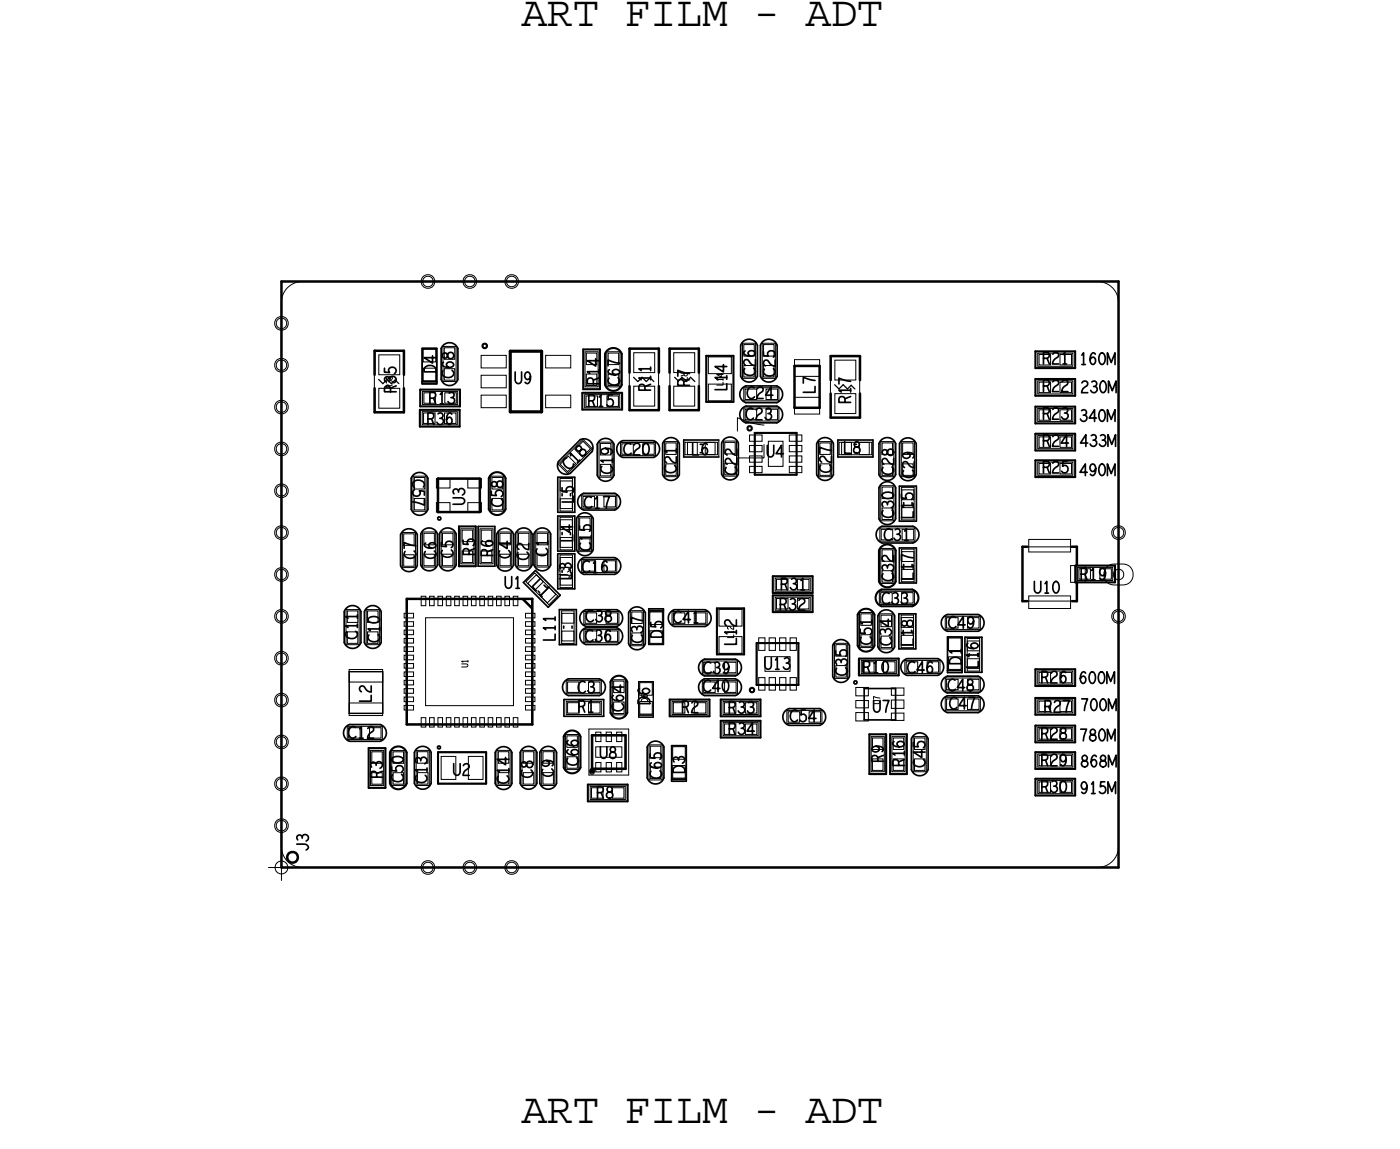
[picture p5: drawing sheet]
<svg xmlns="http://www.w3.org/2000/svg" width="67mm" height="55mm" viewBox="0 0 67 55" stroke-linecap="round" stroke-linejoin="round" font-family="sans-serif">
<defs><g id="words">
<g font-size="2.1">
<text x="24.9" y="1.2">ART FILM - ADT</text>
<text x="24.9" y="53.7">ART FILM - ADT</text>
</g>
<text font-size="1.3" x="36.5" y="22" transform="rotate(-90 36.5 22)">L7</text>
<g font-size=".6">
<text x="49.8" y="17.4">R21</text>
<text x="18.9" y="18.8" transform="rotate(-90 18.9 18.8)">R35</text>
<text x="20.4" y="20.3">R36</text>
<text x="20.5" y="19.3">R13</text>
<text x="21.7" y="18.1" transform="rotate(-90 21.7 18.1)">C68</text>
<text x="27.2" y="22.5" transform="rotate(-45 27.2 22.5)">C 1 8</text>
<text x="28.1" y="19.4">R15</text>
<text x="28.6" y="18.4" transform="rotate(-90 28.6 18.4)">R14</text>
<text x="29.8" y="21.7">C20</text>
<text x="31.1" y="18.7" transform="rotate(-90 31.1 18.7)">R11</text>
<text x="32.3" y="22.6" transform="rotate(-90 32.3 22.6)">C21</text>
<text x="32.9" y="18.5" transform="rotate(-90 32.9 18.5)">R7</text>
<text x="33" y="21.7">L6</text>
<text x="34.7" y="18.7" transform="rotate(-90 34.7 18.7)">L14</text>
<text x="35.6" y="20.1">C23</text>
<text x="35.7" y="19">C24</text>
<text x="40.3" y="21.7">L8</text>
<text x="40.6" y="19.3" transform="rotate(-90 40.6 19.3)">R17</text>
<text x="49.8" y="20">R23</text>
<text x="49.8" y="18.7">R22</text>
<text x="49.8" y="21.3">R24</text>
<text x="49.8" y="22.6">R25</text>
<text x="24" y="24.2" transform="rotate(-90 24 24.2)">C58</text>
<text x="25.4" y="28" transform="rotate(45 25.4 28)">L 1</text>
<text x="27.4" y="25.9" transform="rotate(-90 27.4 25.9)">L4</text>
<text x="28" y="29.7">C38</text>
<text x="32.2" y="29.8">C41</text>
<text x="37.2" y="29.2">R32</text>
<text x="37.3" y="28.2">R31</text>
<text x="42.1" y="28.9">C33</text>
<text x="42.2" y="25.8">C31</text>
<text x="43.6" y="27.7" transform="rotate(-90 43.6 27.7)">L17</text>
<text x="43.6" y="24.8" transform="rotate(-90 43.6 24.8)">L15</text>
<text x="51.6" y="27.7">R19</text>
<text x="16.6" y="35.3">C12</text>
<text x="17.1" y="30.5" transform="rotate(-90 17.1 30.5)">C11</text>
<text x="26.5" y="30.7" transform="rotate(-90 26.5 30.7)">L11</text>
<text x="27.6" y="34">R1</text>
<text x="28" y="30.7">C36</text>
<text x="29.8" y="34" transform="rotate(-90 29.8 34)">C64</text>
<text x="30.7" y="30.7" transform="rotate(-90 30.7 30.7)">C37</text>
<text x="31" y="33.7" transform="rotate(-90 31 33.7)">D6</text>
<text x="34.8" y="35.1">R34</text>
<text x="34.8" y="34.1">R33</text>
<text x="35.2" y="30.9" transform="rotate(-90 35.2 30.9)">L12</text>
<text x="36.5" y="32">U13</text>
<text x="37.7" y="34.5">C54</text>
<text x="41.2" y="32.1">R10</text>
<text x="41.7" y="30.8" transform="rotate(-90 41.7 30.8)">C51</text>
<text x="42.6" y="30.9" transform="rotate(-90 42.6 30.9)">C34</text>
<text x="43.6" y="30.9" transform="rotate(-90 43.6 30.9)">L18</text>
<text x="45.3" y="30">C49</text>
<text x="45.3" y="33.9">C47</text>
<text x="46.7" y="31.9" transform="rotate(-90 46.7 31.9)">L16</text>
<text x="49.7" y="32.6">R26</text>
<text x="49.7" y="35.3">R28</text>
<text x="49.9" y="34">R27</text>
<text x="18.3" y="37.2" transform="rotate(-90 18.3 37.2)">R3</text>
<text x="19.3" y="37.4" transform="rotate(-90 19.3 37.4)">C50</text>
<text x="20.4" y="37.4" transform="rotate(-90 20.4 37.4)">C13</text>
<text x="24.3" y="37.5" transform="rotate(-90 24.3 37.5)">C14</text>
<text x="43.2" y="36.6" transform="rotate(-90 43.2 36.6)">R16</text>
<text x="44.2" y="36.7" transform="rotate(-90 44.2 36.7)">C45</text>
<text x="49.7" y="37.9">R30</text>
<text x="49.7" y="36.6">R29</text>
</g>
<text font-size=".5" x="27.2" y="27.7" transform="rotate(-90 27.2 27.7)">J3</text>
<text font-size=".3" x="32.5" y="17.8" transform="rotate(90 32.5 17.8)">R7</text>
</g></defs>
<!-- layer: Board Outline -->
<path d="M13.4 14.5v25.9zM14.4 13.5h38.1zM14.4 13.5a1 1 0 0 0-1 1M52.5 13.5a1 1 0 0 1 1 1M53.5 14.5v25.9zM13.4 40.4a1 1 0 0 0 1 1M14.4 41.4h38.1zM53.5 40.4a1 1 0 0 1-1 1" fill="none" stroke="#000" stroke-width=".05"/>
<!-- layer: Components -->
<path d="M24.4 19.7h1.5zM24.4 16.8v2.9zM24.4 16.8h1.5zM25.9 16.8v2.9z" fill="none" stroke="#000" stroke-width=".15"/>
<g fill="none" stroke="#000" stroke-width=".05">
<path d="M17.9 16.8h1.4v2.9h-1.4zM20.2 18.2v.1zM20.2 18.2h.7zM20.2 16.6v1.6zM20.2 18.3h.7zM20.2 16.6h.7zM20.2 19.7h1.7v.6h-1.7zM20.2 18.7h1.7v.6h-1.7zM20.9 18.2v.1zM20.9 16.6v1.6zM21.2 16.6h.6v1.6h-.6zM24.4 16.8h1.5v2.9h-1.5z"/>
<path d="M27.9 18.9h1.7v.6h-1.7zM28 16.8h.6v1.7h-.6zM29 16.8h.6v1.7h-.6zM30.1 16.7h1.4v2.9h-1.4zM32 16.7h1.4v2.9h-1.4zM35.5 16.4h.6v1.7h-.6zM35.5 18.5h1.7v.7h-1.7zM35.5 19.5h1.7v.6h-1.7zM36.4 16.4h.7v1.7h-.7zM39.7 17h1.4v3h-1.4zM49.6 19.5h1.7v.6h-1.7zM49.6 18.2h1.7v.6h-1.7z"/>
<path d="M49.6 16.9h1.7v.6h-1.7zM16.5 29.1h.7v1.7h-.7zM16.6 34.7h1.7v.6h-1.7zM16.7 32.1h1.6v2h-1.6zM17.5 29.1h.6v1.7h-.6zM17.7 35.9h.6v1.6h-.6zM18.7 35.9h.6v1.6h-.6zM19.2 25.4h.7v1.7h-.7zM19.4 28.6h6v6h-6zM19.7 22.8h.7v1.6h-.7zM19.9 35.9h.6v1.6h-.6zM20.2 25.4h.6v1.7h-.6z"/>
<path d="M20.9 22.9h2v1.6h-2zM20.9 35.9h2.3v1.6h-2.3zM21.1 25.4h.6v1.7h-.6zM22 25.3h.6v1.6h-.6zM22.9 25.3h.7v1.6h-.7zM23.4 22.8h.7v1.6h-.7zM23.7 35.9h.7v1.6h-.7zM23.8 25.4h.7v1.7h-.7zM24.7 25.4h.6v1.7h-.6zM24.9 35.9h.7v1.6h-.7zM25 28.6l.4 .5zM25.1 27.8l.5-.4 1.1 1.1-.5 .4z"/>
<path d="M25.6 25.4h.6v1.7h-.6zM25.9 35.9h.6v1.6h-.6zM26.7 22.2l1.2-1.2 .4 .4-1.2 1.2zM26.8 22.9h.6v1.5h-.6zM26.8 24.7h.6v1.6h-.6zM26.8 26.5h.6v1.6h-.6zM26.8 29.2h.6v1.5h-.6zM27 35.1h.7v1.7h-.7zM27.1 33.5h1.6v.6h-1.6zM27.1 32.5h1.6v.6h-1.6zM27.6 24.7h.7v1.7h-.7zM27.8 26.7h1.7v.7h-1.7z"/>
<path d="M27.8 23.7h1.7v.6h-1.7zM27.9 29.2h1.7v.6h-1.7zM27.9 30.1h1.7v.6h-1.7zM28.1 37h1.9zM28.1 34.8h1.9zM28.1 34.8v2.2zM28.2 36.8h.1l.1 .1-.1 .1zM28.2 37.6h1.7v.6h-1.7zM28.3 35.1h1.6zM28.3 35.1v1.6zM28.3 36.8h.1l-.1 .1-.1-.1zM28.3 36.7h1.6z"/>
<path d="M28.6 21.1h.7v1.7h-.7zM29.3 32.5h.6v1.7h-.6zM29.6 21.1h1.7v.7h-1.7zM29.9 35.1v1.6zM30 34.8v2.2zM30.1 29.2h.7v1.7h-.7zM30.5 34.2v.1zM30.5 34.2h.7zM30.5 32.6v1.6zM30.5 34.3h.7zM30.5 32.6h.7zM31 29.1h.7z"/>
<path d="M31 29.1v.1zM31 30.8h.7zM31 29.2v1.6zM31 29.2h.7zM31 35.6h.6v1.7h-.6zM31.2 34.2v.1zM31.2 32.6v1.6zM31.7 29.1v.1zM31.7 29.2v1.6zM31.7 21.1h.7v1.7h-.7zM32.1 37.2v.1zM32.1 37.2h.7z"/>
<path d="M32.1 35.6v1.6zM32.1 37.3h.7zM32.1 35.6h.7zM32.1 29.2h1.7v.6h-1.7zM32.1 33.5h1.7v.6h-1.7zM32.7 21.1h1.6v.6h-1.6zM32.8 37.2v.1zM32.8 35.6v1.6zM33.6 32.5h1.6v.6h-1.6zM33.6 31.6h1.6v.6h-1.6zM34.3 21v.8zM34.6 34.5h1.6v.7h-1.6z"/>
<path d="M34.6 33.5h1.6v.6h-1.6zM34.6 21.1h.6v1.7h-.6zM36.1 20.7h2v2h-2zM36.2 30.7h1.9v2h-1.9zM37 28.5h1.7v.7h-1.7zM37 27.6h1.7v.6h-1.7zM37.6 33.9h1.7v.7h-1.7zM39.1 21.1h.6v1.7h-.6zM39.9 30.7h.6v1.7h-.6zM40.1 21.1h1.6v.6h-1.6zM41.1 29.3h.6v1.6h-.6zM41.2 31.6h1.6v.6h-1.6z"/>
<path d="M41.6 35.2h.7v1.7h-.7zM42 28.3h1.7v.6h-1.7zM42 29.3h.7v1.7h-.7zM42 25.2h1.7v.7h-1.7zM42.1 26.2h.6v1.7h-.6zM42.1 23.2h.6v1.7h-.6zM42.1 21.1h.6v1.7h-.6zM42.6 35.2h.6v1.7h-.6zM43.1 29.4h.6v1.5h-.6zM43.1 21.1h.6v1.7h-.6zM43.1 26.2h.6v1.6h-.6zM43.1 23.3h.6v1.5h-.6z"/>
<path d="M43.2 31.6h1.7v.6h-1.7zM43.6 35.2h.7v1.7h-.7zM45.2 29.4h1.6v.7h-1.6zM45.2 32.4h1.6v.6h-1.6zM45.2 33.3h1.6v.7h-1.6zM45.3 32v.1zM45.3 32h.7zM45.3 30.4v1.6zM45.3 32.1h.7zM45.3 30.4h.7zM46 32v.1zM46 30.4v1.6z"/>
<path d="M46.2 30.5h.6v1.6h-.6zM48.9 26.1h2.6v2.6h-2.6zM49.6 37.3h1.7v.6h-1.7zM49.6 36h1.7v.7h-1.7zM49.6 34.8h1.7v.6h-1.7zM49.6 33.4h1.7v.7h-1.7zM49.6 32.1h1.7v.6h-1.7zM49.6 22.1h1.7v.6h-1.7zM49.6 20.8h1.7v.6h-1.7zM51.5 27.1h1.7v.6h-1.7z"/>
</g>
<g fill="none" stroke="#000" stroke-width=".1">
<path d="M20.1 19.6h1.9zM20.1 19.6v.8zM20.1 19.4h1.9zM20.1 18.6v.8zM20.1 18.6h1.9zM22 19.6v.8zM22 18.6v.8zM23.1 16.5l.1-.1 .1 .2h-.1zM27.8 19.6h1.9zM27.8 18.8h1.9zM27.8 18.8v.8zM27.9 18.6h.8z"/>
<path d="M27.9 16.7h.8zM27.9 16.7v1.9zM28.7 16.7v1.9zM28.9 16.9v1.5zM28.9 18.4l.2 .2 .2 .1 .3-.1 .1-.2M28.9 16.9l.2-.2 .2-.1 .3 .1 .1 .2M29.7 16.9v1.5zM29.7 18.8v.8zM33.7 19.2h1.3zM33.7 17v2.2zM33.7 17h1.3zM35 17v2.2z"/>
<path d="M49.5 18.9h1.9zM49.5 17.6h1.9zM49.5 19.4v.8zM49.5 19.4h1.9zM49.5 18.1v.8zM49.5 18.1h1.9zM49.5 16.8v.8zM49.5 16.8h1.9zM51.4 19.4v.8zM51.4 18.1v.8zM51.4 16.8v.8zM17.6 37.6h.8z"/>
<path d="M17.6 35.7h.8zM17.6 35.7v1.9zM18.4 35.7v1.9zM18.6 37.4l.2 .2 .2 .1 .3-.1 .1-.2M18.6 36v1.4zM18.6 36l.2-.2 .2-.1h.3l.1 .3M19.4 36v1.4zM20.1 20.4h1.9zM20.9 37.4h2.3zM20.9 35.9h2.3zM20.9 35.9v1.5zM21.9 27.1h.8z"/>
<path d="M21.9 25.2h.8zM21.9 25.2v1.9zM22.7 25.2v1.9zM23.2 35.9v1.5zM23.4 24.3l.1 .2 .3 .1 .2-.1 .2-.2M23.4 22.9v1.4zM23.4 22.9l.1-.3h.3h.2l.2 .3M24.2 22.9v1.4zM26.9 36.7l.2 .2 .2 .1 .3-.1 .1-.2M26.9 35.2v1.5zM26.9 35.2l.2-.2 .2-.1 .3 .1 .1 .2M27.7 35.2v1.5z"/>
<path d="M28.1 38.3h1.9zM28.1 37.5h1.9zM28.1 37.5v.8zM29.2 34.1l.1 .2h.3h.2l.2-.2M29.2 32.6v1.5zM29.2 32.6l.1-.2 .3-.1 .2 .1 .2 .2M30 32.6v1.5zM30 37.5v.8zM32 34.2h1.9zM32 33.4h1.9zM32 33.4v.8zM33.9 33.4v.8z"/>
<path d="M34.3 29.1h1.3zM34.3 31.3h1.3zM34.3 29.1v2.2zM34.4 35.2h1.9zM34.4 34.2h1.9zM34.4 34.4v.8zM34.4 34.4h1.9zM34.4 33.4h1.9zM34.4 33.4v.8zM35.6 29.1v2.2zM35.8 32.9h.1l.1 .1-.1 .1zM36.1 20.7v2z"/>
<path d="M36.1 20.7h2zM36.1 22.7h2zM36.2 30.7h2zM36.2 30.7v2zM36.2 32.7h2zM36.3 34.4v.8zM36.3 33.4v.8zM36.9 29.2h1.9zM36.9 28.3h1.9zM36.9 28.4h1.9zM36.9 28.4v.8zM36.9 27.5h1.9z"/>
<path d="M36.9 27.5v.8zM38.1 20.7v2zM38.2 30.7v2zM38.8 28.4v.8zM38.8 27.5v.8zM41 30.8l.1 .3h.3h.2l.2-.3M41 29.4v1.4zM41 29.4l.1-.2 .3-.1 .2 .1 .2 .2M41 32.3h1.9zM41 31.5h1.9zM41 31.5v.8zM41.5 37h.8z"/>
<path d="M41.5 35.1h.8zM41.5 35.1v1.9zM41.8 29.4v1.4zM42 27.8l.2 .2 .2 .1 .2-.1 .2-.2M42 26.3v1.5zM42 26.3l.1-.2 .3-.1 .3 .1 .1 .2M42.1 29h1.5zM42.1 28.2h1.5zM42.1 28.2l-.2 .1-.1 .3 .1 .2 .2 .2M42.3 35.1v1.9zM42.5 37h.8zM42.5 35.1h.8z"/>
<path d="M42.5 35.1v1.9zM42.8 26.3v1.5zM42.9 31.5v.8zM43.3 35.1v1.9zM43.6 28.2l.2 .1 .1 .3-.1 .2-.2 .2M49.5 38h1.9zM49.5 36.7h1.9zM49.5 35.5h1.9zM49.5 34.1h1.9zM49.5 32.8h1.9zM49.5 22.8h1.9zM49.5 21.5h1.9z"/>
<path d="M49.5 20.2h1.9zM49.5 37.2v.8zM49.5 37.2h1.9zM49.5 35.9h1.9zM49.5 35.9v.8zM49.5 34.7v.8zM49.5 34.7h1.9zM49.5 33.3h1.9zM49.5 33.3v.8zM49.5 32v.8zM49.5 32h1.9zM49.5 22h1.9z"/>
<path d="M49.5 22v.8zM49.5 20.7v.8zM49.5 20.7h1.9zM51.4 37.2v.8zM51.4 35.9v.8zM51.4 34.7v.8zM51.4 33.3v.8zM51.4 32v.8zM51.4 22v.8zM51.4 20.7v.8zM51.4 27.8h1.9zM51.4 27h1.9z"/>
<path d="M51.4 27v.8zM53.3 27v.8z"/>
</g>
<g fill="none" stroke="#000" stroke-width=".12">
<path d="M13.5 13.4h40zM13.5 13.5v27.9zM17.9 16.8h1.4zM17.9 16.8v1.1zM17.9 19.7h1.4zM17.9 18.5v1.2zM19.3 16.8v1.1zM19.3 18.5v1.2zM30.1 16.7h1.4zM30.1 16.7v1.1zM30.1 19.6h1.4zM30.1 18.4v1.2z"/>
<path d="M31.5 16.7v1.1zM31.5 18.4v1.2zM32 16.7h1.4zM32 19.6h1.4zM32 16.7v1.1zM32 18.4v1.2zM33.4 16.7v1.1zM33.4 18.4v1.2zM38 19.5h1.2zM38 17.5h1.2zM38 17.5v2zM39.2 17.5v2z"/>
<path d="M39.7 20h1.4zM39.7 18.8v1.2zM39.7 17h1.4zM39.7 17v1.2zM41.1 18.8v1.2zM41.1 17v1.2zM53.4 13.4v28zM19.4 34.6h6zM19.4 28.6h6zM19.4 28.6v6zM20.9 22.9v1.6zM20.9 22.9h2z"/>
<path d="M20.9 24.5h2zM22.9 22.9v1.6zM25 28.6l.4 .5zM25.4 28.6v6zM28.3 35.1h1.6zM28.3 35.1v1.6zM28.3 36.8h.1l-.1 .1-.1-.1zM28.3 36.7h1.6zM29.9 35.1v1.6zM48.9 28.7h.2zM48.9 26.1v2.6zM48.9 26.1h.2z"/>
<path d="M51.2 26.1h.3zM51.2 28.7h.3zM51.5 26.1v.9zM51.5 27.8v.9zM13.4 41.4h40zM13.8 40.8l.2-.1 .2 .1v.2v.1l-.2 .1-.2-.1-.1-.1z"/>
</g>
<g fill="none" stroke="#000" stroke-width=".08">
<path d="M20.2 16.6h.7zM20.2 16.6v1.6zM20.2 18.3h.7zM20.2 18.2v.1zM20.2 18.2h.7zM20.9 16.6v1.6zM20.9 18.2v.1zM21.1 18.1l.1 .2 .3 .1h.2l.2-.3M21.1 16.7v1.4zM21.1 16.7l.1-.2 .3-.1 .2 .1 .2 .2M21.9 16.7v1.4zM35.4 18l.1 .2 .3 .1 .2-.1 .2-.2"/>
<path d="M35.4 16.5v1.5zM35.4 16.5l.1-.2 .3-.1 .2 .1 .2 .2M35.6 19.2h1.5zM35.6 18.4h1.5zM35.6 19.4h1.5zM35.6 18.4l-.2 .2v.2v.3l.2 .1M35.6 19.4l-.2 .2v.2v.3l.2 .1M36.2 16.5v1.5zM36.3 18l.2 .2 .2 .1 .3-.1 .1-.2M36.3 16.5v1.5zM36.3 16.5l.2-.2 .2-.1 .3 .1 .1 .2M37.1 18.4l.2 .2 .1 .2-.1 .3-.2 .1"/>
<path d="M37.1 19.4l.2 .2 .1 .2-.1 .3-.2 .1M37.1 16.5v1.5zM16.4 30.7l.2 .2 .2 .1 .3-.1 .1-.2M16.4 29.2v1.5zM16.4 29.2l.2-.2 .3-.1 .2 .1 .1 .2M16.7 34.6h1.5zM16.7 35.4h1.5zM16.7 34.6l-.2 .2-.1 .2 .1 .3 .2 .1M17.2 29.2v1.5zM17.4 30.7l.2 .2 .2 .1 .3-.1 .1-.2M17.4 29.2v1.5zM17.4 29.2l.2-.2 .2-.1 .3 .1 .1 .2"/>
<path d="M18.2 34.6l.2 .2 .1 .2-.1 .3-.2 .1M18.2 29.2v1.5zM19.1 25.5v1.5zM19.1 27l.2 .2 .2 .1 .3-.1 .1-.2M19.1 25.5l.2-.2h.2h.3l.1 .2M19.6 22.9v1.4zM19.6 24.3l.2 .2 .2 .1 .3-.1 .1-.2M19.6 22.9l.2-.2 .3-.1 .2 .1 .1 .2M19.8 37.4l.2 .2 .2 .1 .2-.1 .2-.2M19.8 36v1.4zM19.8 36l.1-.3h.3h.3l.1 .3M19.9 25.5v1.5z"/>
<path d="M20.1 27l.2 .2 .2 .1 .2-.1 .2-.2M20.1 25.5v1.5zM20.1 25.5l.2-.2 .2-.1 .3 .1 .1 .2M20.4 22.9v1.4zM20.6 36v1.4zM20.9 25.5v1.5zM21 35.6v.1v.1l-.1-.1zM21 27l.1 .2 .3 .1 .2-.1 .2-.2M21 25.5v1.5zM21 25.5l.1-.2 .3-.1 .2 .1 .2 .2M21.8 25.5v1.5zM22.8 27.1h.8z"/>
<path d="M22.8 25.2h.8zM22.8 25.2v1.9zM23.6 25.2v1.9zM23.7 36v1.4zM23.7 37.4l.1 .2 .3 .1 .2-.1 .2-.2M23.7 36l.1-.2 .3-.1 .2 .1 .2 .2M23.7 25.5v1.5zM23.7 27l.2 .2 .2 .1 .3-.1 .1-.2M23.7 25.5l.2-.2 .2-.1 .3 .1 .1 .2M24.5 36v1.4zM24.5 25.5v1.5zM24.6 27l.2 .2 .2 .1 .3-.1 .1-.2"/>
<path d="M24.6 25.5v1.5zM24.6 25.5l.2-.2 .2-.1 .3 .1 .1 .2M24.9 37.4l.1 .2 .3 .1 .2-.1 .2-.2M24.9 36v1.4zM24.9 36l.1-.3h.3h.2l.2 .3M25 27.8l1.2 1.2zM25.4 25.5v1.5zM25.5 27l.2 .2 .2 .1 .3-.1 .1-.2M25.5 25.5v1.5zM25.5 25.5l.2-.2 .2-.1 .3 .1 .1 .2M25.6 27.3l-.6 .5zM25.6 27.3l1.2 1.1z"/>
<path d="M25.7 36v1.4zM25.8 37.4l.1 .2 .3 .1 .2-.1 .2-.2M25.8 36v1.4zM25.8 36l.1-.3h.3h.2l.2 .3M26.2 29l.6-.6zM26.3 25.5v1.5zM26.6 36v1.4zM26.7 22.8h.8zM26.7 24.7h.8zM26.7 26.5h.8zM26.7 24.5h.8zM26.7 22.8v1.7z"/>
<path d="M26.7 26.3h.8zM26.7 24.7v1.6zM26.7 28.1h.8zM26.7 26.5v1.6zM26.7 22l1-1zM26.7 22l-.1 .3 .2 .2 .2 .2 .3-.1M26.7 30.8h.8zM26.7 29.1v1.7zM26.7 29.1h.8zM26.9 23.6v.1zM26.9 29.9v.1zM26.9 34.2h1.9z"/>
<path d="M26.9 33.4h1.9zM26.9 33.4v.8zM27.2 32.4h1.4zM27.2 33.2h1.4zM27.2 32.4l-.2 .2-.1 .2 .1 .3 .2 .1M27.3 23.6v.1zM27.3 29.9v.1zM27.5 22.8v1.7zM27.5 24.7v1.6zM27.5 26.5v1.6zM27.5 29.1v1.7zM27.5 26.3l.2 .2h.2h.3l.1-.2"/>
<path d="M27.5 24.8v1.5zM27.5 24.8l.2-.2 .3-.1 .2 .1 .1 .2M27.7 21h.3l.2 .1 .1 .2v.3M27.9 24.4h1.5zM27.9 27.4h1.5zM27.9 23.6h1.5zM27.9 26.6h1.5zM27.9 26.6l-.2 .2-.1 .2 .1 .3 .2 .1M27.9 23.6l-.2 .1-.1 .3 .1 .2 .2 .2M28 29.9h1.5zM28 30.8h1.5zM28 29.1h1.5z"/>
<path d="M28 30h1.5zM28 29.1l-.2 .2-.1 .2 .1 .3 .2 .1M28 30l-.2 .1-.1 .3 .1 .2 .2 .2M28.3 21.6l-1 1zM28.3 24.8v1.5zM28.5 21.2v1.5zM28.5 22.7l.2 .2 .2 .1 .3-.1 .1-.2M28.5 21.2l.2-.2 .2-.1 .3 .1 .1 .2M28.6 32.4l.2 .2 .1 .2-.1 .3-.2 .1M28.8 33.4v.8zM29.3 21.2v1.5zM29.4 23.6l.2 .1 .1 .3-.1 .2-.2 .2"/>
<path d="M29.4 26.6l.2 .2 .1 .3-.1 .2-.2 .1M29.5 29.1l.2 .2 .1 .2-.1 .3-.2 .1M29.5 30l.2 .2 .1 .2-.1 .2-.2 .2M29.8 21.9h1.4zM29.8 21.1h1.4zM29.8 21.1l-.2 .1-.1 .3v.2l.3 .2M30 30.8l.2 .2h.2h.3l.1-.2M30 29.3v1.5zM30 29.3l.2-.2 .2-.1 .3 .1 .1 .2M30.8 29.3v1.5zM30.9 35.7v1.5zM30.9 37.2l.2 .2 .2 .1 .3-.1 .1-.2"/>
<path d="M30.9 35.7l.2-.2 .2-.1 .3 .1 .1 .2M31 29.2v1.6zM31 29.2h.7zM31 29.1v.1zM31 30.8h.7zM31 29.1h.7zM31.2 21.1l.2 .1 .1 .3-.1 .2-.2 .2M31.7 22.7l.1 .2 .3 .1 .2-.1 .2-.2M31.7 21.2v1.5zM31.7 21.2l.1-.2 .3-.1 .2 .1 .2 .2M31.7 29.2v1.6zM31.7 29.1v.1z"/>
<path d="M31.7 35.7v1.5zM32.1 35.6h.7zM32.1 35.6v1.6zM32.1 37.3h.7zM32.1 37.2v.1zM32.1 37.2h.7zM32.2 29.1h1.5zM32.2 29.9h1.5zM32.2 29.1l-.2 .2-.1 .2 .1 .3 .2 .1M32.5 21.2v1.5zM32.7 21h1.6zM32.7 21v.8z"/>
<path d="M32.7 21.8h1.6zM32.8 35.6v1.6zM32.8 37.2v.1zM33.7 33.2h1.4zM33.7 32.3h1.4zM33.7 32.4h1.4zM33.7 31.5h1.4zM33.7 32.4l-.2 .2-.1 .2 .1 .3 .2 .1M33.7 31.5l-.2 .1-.1 .3 .1 .2 .2 .2M33.7 29.1l.2 .2 .1 .2-.1 .3-.2 .1M34.5 22.6l.1 .3h.3h.2l.2-.3M34.5 21.2v1.4z"/>
<path d="M34.5 21.2l.1-.2 .3-.1 .2 .1 .2 .2M35.1 32.4l.2 .2 .1 .2-.1 .3-.2 .1M35.1 31.5l.2 .1 .1 .3-.1 .2-.2 .2M35.3 21.2v1.4zM35.6 20.2h1.5zM37.7 34.7h1.5zM37.7 33.9h1.5zM37.7 33.9l-.2 .1-.1 .2 .1 .3 .2 .2M39 22.7l.2 .2 .2 .1 .3-.1 .1-.2M39 21.2v1.5zM39 21.2l.2-.2 .2-.1 .3 .1 .1 .2M39.2 33.9l.2 .1 .1 .3-.1 .2-.2 .2"/>
<path d="M39.8 30.8v1.5zM39.8 32.3l.1 .2 .3 .1 .2-.1 .2-.2M39.8 30.8l.1-.2h.3h.2l.2 .2M39.8 21.2v1.5zM40 21h1.7zM40 21v.8zM40 21.8h1.7zM40.6 30.8v1.5zM40.9 32.5l.1 .1-.1 .1-.1-.1zM41.3 32.9h1.5zM41.3 34.4h1.5zM41.3 32.9v1.5z"/>
<path d="M41.7 21v.8zM42 30.9l.1 .2 .2 .1 .3-.1 .2-.2M42 29.4v1.5zM42 29.4l.1-.2 .3-.1 .2 .1 .2 .2M42 24.8l.2 .2 .2 .1 .2-.1 .2-.2M42 22.7l.2 .2 .2 .1 .2-.1 .2-.2M42 23.3v1.5zM42 21.2v1.5zM42 23.3l.1-.2 .3-.1 .3 .1 .1 .2M42 21.2l.1-.2 .3-.1 .3 .1 .1 .2M42.1 25.9h1.5zM42.1 25.1h1.5z"/>
<path d="M42.1 25.1l-.2 .2v.2v.3l.2 .1M42.8 29.4v1.5zM42.8 32.9v1.5zM42.8 23.3v1.5zM42.8 21.2v1.5zM43 31h.8zM43 29.3v1.7zM43 29.3h.8zM43 27.9h.8zM43 26.2v1.7zM43 24.9h.8zM43 23.2v1.7z"/>
<path d="M43 26.2h.8zM43 23.2h.8zM43 22.7l.1 .2 .3 .1 .2-.1 .2-.2M43 21.2v1.5zM43 21.2l.1-.2 .3-.1 .2 .1 .2 .2M43.3 31.5h1.5zM43.3 32.3h1.5zM43.3 31.5l-.2 .1-.1 .3 .1 .2 .2 .2M43.6 36.8l.1 .2 .2 .1 .3-.1 .2-.2M43.6 35.3v1.5zM43.6 35.3l.1-.2 .3-.1 .2 .1 .2 .2M43.6 25.1l.2 .2 .1 .3-.1 .2-.2 .1"/>
<path d="M43.8 29.3v1.7zM43.8 21.2v1.5zM43.8 26.2v1.7zM43.8 23.2v1.7zM44.4 35.3v1.5zM44.8 31.5l.2 .1 .1 .3-.1 .2-.2 .2M45.3 29.4h1.4zM45.3 32.3h1.4zM45.3 33.2h1.4zM45.3 30.2h1.4zM45.3 33.1h1.4zM45.3 34h1.4z"/>
<path d="M45.3 29.4l-.2 .1-.1 .3 .1 .2 .2 .2M45.3 32.3l-.2 .2-.1 .2 .1 .3 .2 .1M45.3 33.2l-.2 .2-.1 .2v.3l.3 .1M45.3 30.4h.7zM45.3 30.4v1.6zM45.3 32.1h.7zM45.3 32v.1zM45.3 32h.7zM46 30.4v1.6zM46 32v.1zM46.1 32.1h.8zM46.1 30.4v1.7z"/>
<path d="M46.1 30.4h.8zM46.7 29.4l.2 .1 .1 .3-.1 .2-.2 .2M46.7 32.3l.2 .2 .1 .2-.1 .3-.2 .1M46.7 33.2l.2 .2 .1 .2-.1 .3-.2 .1M46.9 30.4v1.7z"/>
</g>
<g fill="none" stroke="#000" stroke-width=".06">
<path d="M18.1 18.1l.2 .2zM18.3 18.3l.2-.2zM30.3 18l.2 .2zM30.5 18.2l.2-.2zM32.2 18l.2 .2zM33 18l.2 .2zM39.9 18.4l.2 .2zM40.1 18.6l.2-.2zM40.7 18.4l.2 .2zM16.7 32.1h1.6zM16.7 32.1v2zM16.7 34.1h1.6z"/>
<path d="M18.3 32.1v2zM30.5 32.6h.7zM30.5 32.6v1.6zM30.5 34.3h.7zM30.5 34.2v.1zM30.5 34.2h.7zM31.2 32.6v1.6zM31.2 34.2v.1z"/>
</g>
<!-- layer: Nets -->
<g fill="none" stroke="#000" stroke-width=".05">
<path d="M13.2 15.2l.3-.1 .2 .1 .1 .2-.1 .3-.2 .1-.3-.1-.1-.3zM13.2 19.2l.3-.1 .2 .1 .1 .2-.1 .3-.2 .1-.3-.1-.1-.3zM13.2 17.2l.3-.1 .2 .1 .1 .2-.1 .3-.2 .1-.3-.1-.1-.3zM13.3 15.3l.2-.1 .1 .1 .1 .1-.1 .2-.1 .1-.2-.1-.1-.2zM13.3 19.3l.2-.1 .1 .1 .1 .1-.1 .2-.1 .1-.2-.1-.1-.2zM13.3 17.3l.2-.1 .1 .1 .1 .1-.1 .2-.1 .1-.2-.1-.1-.2zM18.1 17h1v.9h-1zM18.1 18.6h1v.9h-1zM20.2 13.2l.2-.1 .3 .1 .1 .2-.1 .3-.3 .1-.2-.1-.1-.3zM20.2 17.6h.6v.6h-.6zM20.2 16.7h.6v.6h-.6zM20.2 19.7h.6v.5h-.6z"/>
<path d="M20.3 18.8h.5v.5h-.5zM20.3 13.3l.1-.1 .2 .1 .1 .1-.1 .2-.2 .1-.1-.1-.1-.2zM21.2 19.7h.6v.5h-.6zM22.2 13.2l.3-.1 .2 .1 .1 .2-.1 .3-.2 .1-.3-.1-.1-.3zM22.3 13.3l.2-.1 .1 .1 .1 .1-.1 .2-.1 .1-.2-.1-.1-.2zM23 17h1.2v.6h-1.2zM23 18.9h1.2v.6h-1.2zM23 17.9h1.2v.6h-1.2zM24.2 13.2l.3-.1 .2 .1 .1 .2-.1 .3-.2 .1-.3-.1-.1-.3zM24.3 13.3l.2-.1 .1 .1 .1 .1-.1 .2-.1 .1-.2-.1-.1-.2zM26.1 17h1.2v.6h-1.2zM26.1 18.9h1.2v.6h-1.2z"/>
<path d="M28 16.9h.5v.5h-.5zM28 17.9h.5v.5h-.5zM29.1 16.9h.5v.5h-.5zM29.1 17.9h.5v.5h-.5zM30.3 16.9h1v.9h-1zM30.3 18.5h1v.9h-1zM32.2 18.5h1v.9h-1zM32.2 16.9h1v.9h-1zM33.8 18.4h1.1v.8h-1.1zM33.8 17.1h1.1v.8h-1.1zM35.5 17.5h.5v.5h-.5zM35.5 16.5h.5v.5h-.5z"/>
<path d="M36.5 17.5h.5v.5h-.5zM36.5 16.5h.5v.5h-.5zM36.6 19.6h.6v.5h-.6zM38 17.2h1.2v.8h-1.2zM38 19h1.2v.8h-1.2zM39.9 17.2h1v1h-1zM39.9 18.8h1v1h-1zM13.2 39.2l.3-.1 .2 .1 .1 .2-.1 .3-.2 .1-.3-.1-.1-.3zM13.2 33.2l.3-.1 .2 .1 .1 .2-.1 .3-.2 .1-.3-.1-.1-.3zM13.2 35.2l.3-.1 .2 .1 .1 .2-.1 .3-.2 .1-.3-.1-.1-.3zM13.2 31.2l.3-.1 .2 .1 .1 .2-.1 .3-.2 .1-.3-.1-.1-.3zM13.2 29.2l.3-.1 .2 .1 .1 .2-.1 .3-.2 .1-.3-.1-.1-.3z"/>
<path d="M13.2 27.2l.3-.1 .2 .1 .1 .2-.1 .3-.2 .1-.3-.1-.1-.3zM13.2 25.2l.3-.1 .2 .1 .1 .2-.1 .3-.2 .1-.3-.1-.1-.3zM13.2 21.2l.3-.1 .2 .1 .1 .2-.1 .3-.2 .1-.3-.1-.1-.3zM13.2 23.2l.3-.1 .2 .1 .1 .2-.1 .3-.2 .1-.3-.1-.1-.3zM13.2 37.2l.3-.1 .2 .1 .1 .2-.1 .3-.2 .1-.3-.1-.1-.3zM13.3 39.3l.2-.1 .1 .1 .1 .1-.1 .2-.1 .1-.2-.1-.1-.2zM13.3 33.3l.2-.1 .1 .1 .1 .1-.1 .2-.1 .1-.2-.1-.1-.2zM13.3 35.3l.2-.1 .1 .1 .1 .1-.1 .2-.1 .1-.2-.1-.1-.2zM13.3 31.3l.2-.1 .1 .1 .1 .1-.1 .2-.1 .1-.2-.1-.1-.2zM13.3 29.3l.2-.1 .1 .1 .1 .1-.1 .2-.1 .1-.2-.1-.1-.2zM13.3 27.3l.2-.1 .1 .1 .1 .1-.1 .2-.1 .1-.2-.1-.1-.2zM13.3 25.3l.2-.1 .1 .1 .1 .1-.1 .2-.1 .1-.2-.1-.1-.2z"/>
<path d="M13.3 21.3l.2-.1 .1 .1 .1 .1-.1 .2-.1 .1-.2-.1-.1-.2zM13.3 23.3l.2-.1 .1 .1 .1 .1-.1 .2-.1 .1-.2-.1-.1-.2zM13.3 37.3l.2-.1 .1 .1 .1 .1-.1 .2-.1 .1-.2-.1-.1-.2zM16.6 30.2h.5v.5h-.5zM16.7 33.6h1.6v.6h-1.6zM16.7 32h1.6v.6h-1.6zM17.6 30.2h.5v.5h-.5zM17.6 29.2h.5v.5h-.5zM17.7 34.8h.5v.5h-.5zM17.8 36.9h.5v.6h-.5zM17.8 35.9h.5v.6h-.5zM19.3 26.5h.5v.6h-.5z"/>
<path d="M19.3 25.5h.5v.6h-.5zM19.3 33.3h.5v.2h-.5zM19.3 30.1h.5v.2h-.5zM19.3 32.9h.5v.2h-.5zM19.3 32.5h.5v.2h-.5zM19.3 33.7h.5v.2h-.5zM19.3 30.9h.5v.2h-.5zM19.3 30.5h.5v.2h-.5zM19.3 31.7h.5v.2h-.5zM19.3 31.3h.5v.2h-.5zM19.3 29.7h.5v.2h-.5zM19.3 29.3h.5v.2h-.5z"/>
<path d="M19.3 32.1h.5v.2h-.5zM19.8 22.8h.5v.6h-.5zM19.8 23.8h.5v.6h-.5zM20 35.9h.5v.6h-.5zM20.1 34.3h.2v.4h-.2zM20.1 28.5h.2v.4h-.2zM20.3 26.5h.5v.5h-.5zM20.3 25.5h.5v.5h-.5zM20.3 29.5h4.2v4.2h-4.2zM20.5 28.5h.2v.4h-.2zM20.5 34.3h.2v.4h-.2zM20.9 22.9h.6v.4h-.6z"/>
<path d="M20.9 24h.6v.5h-.6zM20.9 34.3h.2v.4h-.2zM20.9 28.5h.2v.4h-.2zM21.1 36.1h.7v1.1h-.7zM21.1 26.5h.5v.5h-.5zM21.1 25.5h.5v.5h-.5zM21.3 34.3h.2v.4h-.2zM21.3 28.5h.2v.4h-.2zM21.7 34.3h.2v.4h-.2zM21.7 28.5h.2v.4h-.2zM22.1 26.3h.5v.6h-.5zM22.1 25.3h.5v.6h-.5z"/>
<path d="M22.1 34.3h.2v.4h-.2zM22.1 28.5h.2v.4h-.2zM22.4 22.9h.6v.4h-.6zM22.4 24h.6v.5h-.6zM22.4 36.1h.7v1.1h-.7zM22.5 34.3h.2v.4h-.2zM22.5 28.5h.2v.4h-.2zM22.9 28.5h.2v.4h-.2zM22.9 34.3h.2v.4h-.2zM23 26.3h.5v.6h-.5zM23 25.3h.5v.6h-.5zM23.3 28.5h.2v.4h-.2z"/>
<path d="M23.3 34.3h.2v.4h-.2zM23.7 34.3h.2v.4h-.2zM23.7 28.5h.2v.4h-.2zM23.8 35.9h.5v.6h-.5zM23.9 26.5h.5v.5h-.5zM23.9 25.5h.5v.5h-.5zM24.1 28.5h.2v.4h-.2zM24.1 34.3h.2v.4h-.2zM24.5 28.5h.2v.4h-.2zM24.5 34.3h.2v.4h-.2zM24.8 26.5h.5v.5h-.5zM24.8 25.5h.5v.5h-.5z"/>
<path d="M25 35.9h.5v.6h-.5zM25 36.9h.5v.6h-.5zM25.1 32.9h.5v.2h-.5zM25.1 29.3h.5v.2h-.5zM25.1 30.1h.5v.2h-.5zM25.1 29.7h.5v.2h-.5zM25.1 33.3h.5v.2h-.5zM25.1 32.5h.5v.2h-.5zM25.1 32.1h.5v.2h-.5zM25.1 31.3h.5v.2h-.5zM25.1 30.9h.5v.2h-.5zM25.1 30.5h.5v.2h-.5z"/>
<path d="M25.1 31.7h.5v.2h-.5zM25.1 33.7h.5v.2h-.5zM25.2 27.9l.4-.4 .4 .3-.4 .4zM25.7 26.5h.5v.5h-.5zM25.7 25.5h.5v.5h-.5zM25.8 28.5l.4-.4 .4 .3-.4 .4zM25.9 35.9h.5v.6h-.5zM25.9 36.9h.5v.6h-.5zM26.8 27.5h.5v.5h-.5zM26.8 23h.5v.4h-.5zM26.8 23.8h.5v.5h-.5zM26.8 24.8h.5v.5h-.5z"/>
<path d="M26.8 25.7h.5v.5h-.5zM26.8 26.6h.5v.5h-.5zM26.8 30.2h.6v.4h-.6zM26.8 29.3h.6v.5h-.6zM27.1 35.2h.5v.5h-.5zM27.1 36.2h.5v.5h-.5zM27.1 32.6h.6v.5h-.6zM27.1 33.6h.6v.5h-.6zM27.2 21.8l.3 .3-.4 .4-.3-.3zM27.7 24.7h.5v.6h-.5zM27.7 25.7h.5v.6h-.5zM27.9 23.7h.5v.5h-.5z"/>
<path d="M27.9 26.8h.5v.5h-.5zM27.9 21.1l.3 .3-.4 .4-.3-.3zM28.1 33.6h.6v.5h-.6zM28.1 32.6h.6v.5h-.6zM28.3 37.6h.5v.5h-.5zM28.5 36.4h.2v.5h-.2zM28.5 35h.2v.4h-.2zM28.5 35.7h1.2v.5h-1.2zM28.7 21.2h.5v.5h-.5zM28.7 22.2h.5v.5h-.5zM28.9 26.8h.5v.5h-.5zM28.9 23.7h.5v.5h-.5z"/>
<path d="M29 29.3h.5v.5h-.5zM29 30.1h.5v.5h-.5zM29 36.4h.2v.5h-.2zM29 35h.2v.4h-.2zM29.3 37.6h.5v.5h-.5zM29.5 36.4h.2v.5h-.2zM29.5 35h.2v.4h-.2zM30.6 33.5h.6v.6h-.6zM30.6 32.6h.6v.6h-.6zM31.1 29.2h.6v.6h-.6zM31.1 30.1h.6v.6h-.6zM31.1 36.7h.5v.5h-.5z"/>
<path d="M31.1 35.7h.5v.5h-.5zM32.1 36.6h.6v.6h-.6zM32.1 35.7h.6v.6h-.6zM32.2 33.6h.5v.5h-.5zM32.9 21.1h.4v.6h-.4zM33.2 33.6h.5v.5h-.5zM33.2 29.3h.5v.5h-.5zM33.6 32.6h.6v.5h-.6zM33.6 31.6h.6v.5h-.6zM33.7 21.1h.5v.6h-.5zM34.4 30.4h1.1v.8h-1.1zM34.4 29.1h1.1v.8h-1.1z"/>
<path d="M34.6 32.6h.6v.5h-.6zM34.6 31.6h.6v.5h-.6zM34.6 21.1h.5v.6h-.5zM34.6 22.1h.5v.6h-.5zM35.8 22.3h.6v.3h-.6zM36.3 32.4h.3v.6h-.3zM36.3 30.5h.3v.6h-.3zM36.6 31.4h1.2v.7h-1.2zM36.7 21.1h.7v1.2h-.7zM36.8 32.4h.3v.6h-.3zM36.8 30.5h.3v.6h-.3zM37.1 28.6h.6v.5h-.6z"/>
<path d="M37.3 30.5h.3v.6h-.3zM37.3 32.4h.3v.6h-.3zM37.7 20.8h.6v.3h-.6zM37.7 21.3h.6v.3h-.6zM37.7 21.8h.6v.3h-.6zM37.7 22.3h.6v.3h-.6zM37.8 30.5h.3v.6h-.3zM37.8 32.4h.3v.6h-.3zM38.1 28.6h.6v.5h-.6zM39.2 21.2h.5v.5h-.5zM39.2 22.2h.5v.5h-.5zM39.9 30.8h.5v.6h-.5z"/>
<path d="M39.9 31.8h.5v.6h-.5zM40.9 34h.6v.4h-.6zM40.9 32.8h.6v.4h-.6zM40.9 33.5h.6v.3h-.6zM41.1 21.1h.4v.6h-.4zM41.7 35.3h.5v.5h-.5zM41.7 36.3h.5v.5h-.5zM42.1 28.3h.5v.5h-.5zM42.2 23.3h.5v.5h-.5zM42.2 27.3h.5v.5h-.5zM42.2 21.2h.5v.5h-.5zM42.2 24.3h.5v.5h-.5z"/>
<path d="M42.2 26.3h.5v.5h-.5zM42.2 22.2h.5v.5h-.5zM42.2 31.6h.6v.5h-.6zM42.6 33.4h.6v.4h-.6zM42.6 32.9h.6v.3h-.6zM42.6 34.1h.6v.3h-.6zM43.1 30.4h.5v.4h-.5zM43.1 29.5h.5v.5h-.5zM43.1 28.3h.5v.5h-.5zM43.1 23.4h.6v.5h-.6zM43.1 27.2h.6v.5h-.6zM43.1 24.3h.6v.4h-.6z"/>
<path d="M43.1 26.4h.6v.4h-.6zM43.1 22.2h.5v.5h-.5zM43.1 21.2h.5v.5h-.5zM43.3 31.6h.6v.5h-.6zM44.3 31.6h.6v.5h-.6zM45.2 32.5h.6v.5h-.6zM45.3 30.5h.6v.6h-.6zM45.3 31.4h.6v.6h-.6zM46.2 32.5h.6v.5h-.6zM49.2 25.8h2v.6h-2zM49.2 28.5h2v.6h-2zM49.7 33.5h.5v.5h-.5z"/>
<path d="M51.2 27h.7v.8h-.7zM52.6 27.2h.5v.5h-.5zM52.9 27.1a.87 .87 0 0 1 1.2 .2v.3a.8 .8 0 0 1-1.3 0v-.3zM53.2 25.2l.2-.1 .3 .1 .1 .2-.1 .3-.3 .1-.2-.1-.1-.3zM53.2 29.2l.2-.1 .3 .1 .1 .2-.1 .3-.3 .1-.2-.1-.1-.3zM53.3 27.3l.1-.1 .2 .1 .1 .1-.1 .2-.2 .1-.1-.1-.1-.2zM53.3 25.3l.1-.1 .2 .1 .1 .1-.1 .2-.2 .1-.1-.1-.1-.2zM53.3 29.3l.1-.1 .2 .1 .1 .1-.1 .2-.2 .1-.1-.1-.1-.2zM20.2 41.2l.2-.1 .3 .1 .1 .2-.1 .3-.3 .1-.2-.1-.1-.3zM20.3 41.3l.1-.1 .2 .1 .1 .1-.1 .2-.2 .1-.1-.1-.1-.2zM22.2 41.2l.3-.1 .2 .1 .1 .2-.1 .3-.2 .1-.3-.1-.1-.3zM22.3 41.3l.2-.1 .1 .1 .1 .1-.1 .2-.1 .1-.2-.1-.1-.2z"/>
<path d="M24.2 41.2l.3-.1 .2 .1 .1 .2-.1 .3-.2 .1-.3-.1-.1-.3zM24.3 41.3l.2-.1 .1 .1 .1 .1-.1 .2-.1 .1-.2-.1-.1-.2z"/>
</g>
<!-- layer: Text -->
<g fill="none" stroke="#000" stroke-width=".08">
<path d="M18.4 17.6v.2h.2a.17 .17 0 0 1 .1-.2 .17 .17 0 0 1 .2 0 .17 .17 0 0 1-.1 .3M18.6 18.1a.13 .13 0 0 0-.2-.1 .13 .13 0 0 0 0 .2M18.7 18.7l-.1-.2h-.2v.2h.5M20.3 17.5a.29 .29 0 0 1 .4 0 .29 .29 0 0 1 .1 .3h-.5zM20.5 19h.3v-.2l-.3-.1v.6M20.7 17v.3l-.4-.2h.5M20.9 19.8a.13 .13 0 0 1 .2 0 .13 .13 0 0 1 0 .2M21 18.8l.1-.1v.6M21.2 17.3h-.1a.27 .27 0 0 0 .3 .3 .27 .27 0 0 0 .3-.2 .16 .16 0 0 0-.3-.1 .16 .16 0 0 0 .1 .3M21.2 16.9a.13 .13 0 0 0 0 .2 .13 .13 0 0 0 .2-.1 .15 .15 0 0 1 .2-.1 .15 .15 0 0 1 0 .2 .15 .15 0 0 1-.2-.1l-.1-.1zM21.5 18.8a.13 .13 0 0 1 .2 0 .13 .13 0 0 1-.1 .2M21.6 19.8v-.1a.27 .27 0 0 0-.3 .3 .27 .27 0 0 0 .2 .3 .16 .16 0 0 0 .1-.3 .16 .16 0 0 0-.3 .1"/>
<path d="M21.6 17.7a.24 .24 0 0 1-.2 .4 .24 .24 0 0 1-.2-.4M24.6 17.8v.4l.2 .1 .1-.1v-.4M25.4 18l-.1 .1a.15 .15 0 0 1-.2-.1 .15 .15 0 0 1 .1-.2 .15 .15 0 0 1 .2 .2l-.1 .3h-.2M28.1 19.2l.3-.1v-.2h-.3v.5M28.4 18.3l-.1-.2h-.2v.2h.5M28.5 17.1v.4l-.4-.3h.5M28.6 17.8h-.5h.1M28.6 19l.1-.1v.5M29.1 17.7a.27 .27 0 0 0 .2 .2 .27 .27 0 0 0 .3-.2 .16 .16 0 0 0-.3 0 .16 .16 0 0 0 .1 .2M29.3 18.9h-.2v.2a.17 .17 0 0 1 .2 .1 .17 .17 0 0 1-.1 .2 .17 .17 0 0 1-.2-.1M29.5 18a.24 .24 0 0 1-.2 .4 .24 .24 0 0 1-.2-.3M29.6 17.4l-.5-.2v.3"/>
<path d="M30.8 18.6l-.1-.2h-.1l-.1 .2h.6M31.1 17.6h-.6l.1 .1M31.1 18.1h-.6h.1M32.7 18.4l-.1-.3-.2 .1v.2h.5M32.9 17.8l-.5-.1v.3M34.6 17.4v.4l-.4-.3h.5M34.7 18.3v.3h-.5M34.7 18h-.5l.1 .1M35.6 16.8a.27 .27 0 0 0 .2 .2 .27 .27 0 0 0 .3-.2 .16 .16 0 0 0-.3 0 .16 .16 0 0 0 .1 .2M36 19.5a.25 .25 0 0 0-.3 .3 .25 .25 0 0 0 .3 .2M36 17.6a.24 .24 0 0 1-.2 .4 .24 .24 0 0 1-.2-.4M36 18.5a.25 .25 0 0 0-.3 .3 .25 .25 0 0 0 .3 .2h.1"/>
<path d="M36.1 17.2v.3l-.2-.1-.1-.2a.16 .16 0 0 0-.3 .1 .14 .14 0 0 0 .1 .2M36.1 19.6a.14 .14 0 0 1 .2-.1 .14 .14 0 0 1 .1 .2l-.2 .2-.1 .2h.3M36.2 18.6a.14 .14 0 0 1 .2-.1 .14 .14 0 0 1 0 .2l-.2 .2v.1h.3M36.5 16.8v.2h.2a.17 .17 0 0 1 .1-.2 .17 .17 0 0 1 .2 0 .17 .17 0 0 1 0 .3M36.6 19.5a.13 .13 0 0 1 .2 .1 .13 .13 0 0 1 0 .2M36.9 18.9h-.3l.2-.4v.5M37 17.6a.24 .24 0 0 1-.2 .4 .25 .25 0 0 1-.3-.4M37 17.2v.3l-.1-.1-.2-.2a.14 .14 0 0 0-.2 .1 .14 .14 0 0 0 .1 .2M38.9 18.5v.2h-.5M38.9 18.2l-.5-.2v.3M40.4 19.2l-.1-.2h-.2v.2h.5M40.6 18.2l-.5-.1v.2"/>
<path d="M40.6 18.6h-.5l.1 .1M49.9 17.1l.2-.1v-.1l-.2-.1v.6M49.9 19.8l.2-.1v-.2h-.2v.5M49.9 18.4h.2v-.2h-.2v.5M50.3 16.9a.14 .14 0 0 1 .2-.1 .16 .16 0 0 1 .1 .3l-.2 .1-.1 .2h.3M50.3 19.6a.14 .14 0 0 1 .2-.1 .14 .14 0 0 1 .1 .2l-.2 .2-.1 .1h.3M50.3 18.2a.14 .14 0 0 1 .2 0 .14 .14 0 0 1 .1 .2l-.2 .1-.1 .2h.3M50.7 18.2a.15 .15 0 0 1 .3 0 .14 .14 0 0 1 0 .2l-.2 .1-.1 .2h.3M50.8 19.5a.13 .13 0 0 1 .2 0 .13 .13 0 0 1-.1 .2M50.8 16.9l.1-.1v.6M51.7 19.6a.13 .13 0 0 1 .2 0 .13 .13 0 0 1-.1 .2M51.7 17.4h.2"/>
<path d="M51.7 17l.1-.1v.5M51.7 18.3a.14 .14 0 0 1 .2-.1 .14 .14 0 0 1 0 .2l-.2 .2v.2h.3M51.8 19.8a.16 .16 0 0 1 .1 .2 .16 .16 0 0 1-.1 .1 .16 .16 0 0 1-.2-.1M52.2 18.3a.13 .13 0 0 1 .2 0 .13 .13 0 0 1-.1 .2M52.3 18.5a.16 .16 0 0 1 .1 .1 .16 .16 0 0 1-.1 .2 .16 .16 0 0 1-.2-.1M52.3 16.9a.27 .27 0 0 0-.2 .2 .27 .27 0 0 0 .2 .3 .16 .16 0 0 0 0-.3 .16 .16 0 0 0-.2 .1M52.4 20h-.4l.3-.4v.5M52.6 16.9a.27 .27 0 0 1 .2 .2 .27 .27 0 0 1-.2 .3 .4 .4 0 0 1 0-.5zM52.6 19.6a.27 .27 0 0 1 .2 .3 .27 .27 0 0 1-.2 .2 .4 .4 0 0 1 0-.5zM52.7 18.2a.27 .27 0 0 1 .2 .3 .27 .27 0 0 1-.2 .2 .4 .4 0 0 1 0-.5zM52.9 17.4v-.5l.2 .4 .2-.4v.5M53 18.8v-.6l.2 .5 .1-.5v.6"/>
<path d="M14.4 40a.13 .13 0 0 0-.2-.1 .13 .13 0 0 0 0 .2M17 34.8a.25 .25 0 0 0-.3 .2 .25 .25 0 0 0 .3 .2M17 30.2a.24 .24 0 0 1-.2 .3 .24 .24 0 0 1-.2-.3M17.1 29.5h-.6h.1M17.1 29.9h-.6l.1 .1M17.2 34.8l.1-.1v.6M17.6 34.8a.14 .14 0 0 1 .2-.1 .14 .14 0 0 1 0 .2l-.2 .2v.2h.3M17.6 29.6a.3 .3 0 0 1 .3-.2 .3 .3 0 0 1 .2 .3 .3 .3 0 0 1-.3 .1 .3 .3 0 0 1-.2-.2zM17.7 33.2v.3h-.5M17.7 32.8v.3l-.1-.1-.2-.2a.14 .14 0 0 0-.2 .1 .14 .14 0 0 0 .1 .2M18 36.5a.13 .13 0 0 0-.2-.1 .15 .15 0 0 0 0 .3M18 37.1l-.1-.2h-.2v.2h.6"/>
<path d="M18.1 30.3a.24 .24 0 0 1-.2 .4 .25 .25 0 0 1-.3-.4M18.1 30.1h-.5h.1M18.1 30v.1M18.7 36.6v.2h.3a.17 .17 0 0 1 0-.2 .17 .17 0 0 1 .2 .1 .17 .17 0 0 1 0 .2M18.7 36.2a.3 .3 0 0 1 .3-.1 .3 .3 0 0 1 .3 .3 .3 .3 0 0 1-.3 .1 .3 .3 0 0 1-.3-.3zM19.2 37a.24 .24 0 0 1-.2 .4 .24 .24 0 0 1-.2-.4M19.8 26.3a.24 .24 0 0 1-.2 .4 .24 .24 0 0 1-.2-.4M19.8 23.4a.17 .17 0 0 0 0 .2 .17 .17 0 0 0 .2 .1 .17 .17 0 0 0 0-.2h.3v.2M19.9 26.1l-.6-.2v.3M20.1 36.3a.13 .13 0 0 0-.2-.1 .13 .13 0 0 0 0 .2M20.2 23.3a.25 .25 0 0 0-.2-.4 .25 .25 0 0 0-.2 .4M20.3 23.9v.2l-.6-.1"/>
<path d="M20.3 37a.24 .24 0 0 1-.2 .4 .24 .24 0 0 1-.2-.3M20.3 25.9v.1a.27 .27 0 0 0 .2 .2 .27 .27 0 0 0 .3-.2 .16 .16 0 0 0-.2-.1 .16 .16 0 0 0 0 .3M20.4 36.8h-.6l.2 .1M20.4 20l.3-.1v-.1l-.3-.1v.6M20.8 26.3a.24 .24 0 0 1-.2 .4 .25 .25 0 0 1-.3-.4M21.1 25.9v.2h.2a.17 .17 0 0 1 .1-.2 .17 .17 0 0 1 .2 0 .17 .17 0 0 1 0 .3M21.6 26.3a.24 .24 0 0 1-.2 .3 .24 .24 0 0 1-.3-.3M21.6 23.8h.4l.2 .1-.2 .2h-.4M21.7 36.5v.4l.1 .1 .2-.1v-.4M21.9 23.5a.13 .13 0 0 0-.2-.1 .13 .13 0 0 0 0 .2M21.9 23.5a.16 .16 0 0 1 .1-.2 .16 .16 0 0 1 .2 .2 .16 .16 0 0 1-.1 .2M22.1 25.8v.2h.3a.17 .17 0 0 1 0-.2 .17 .17 0 0 1 .3 0 .17 .17 0 0 1-.1 .3"/>
<path d="M22.1 36.6a.14 .14 0 0 1 .2-.1 .14 .14 0 0 1 .1 .2l-.2 .2-.1 .1h.3M22.4 26.5l-.1-.3-.1 .1-.1 .2h.6M22.7 26.2l-.3 .1M23.1 25.8l-.1 .1a.27 .27 0 0 0 .3 .2 .27 .27 0 0 0 .2-.2 .16 .16 0 0 0-.2-.1 .16 .16 0 0 0 0 .3M23.3 26.5l-.1-.2h-.2v.2h.6M23.5 23.5v.2h.2a.17 .17 0 0 1 .1-.3 .17 .17 0 0 1 .2 .1 .17 .17 0 0 1 0 .2M23.5 23a.16 .16 0 0 0 .1 .3 .13 .13 0 0 0 .1-.2 .16 .16 0 0 1 .3-.1 .15 .15 0 0 1 0 .3 .16 .16 0 0 1-.3-.1v-.2zM23.6 26.3l-.3 .1M24 23.8a.24 .24 0 0 1-.2 .4 .24 .24 0 0 1-.3-.3M24.1 27.6v.4l.2 .1 .2-.1v-.4M24.2 36.2v.3l-.4-.2h.5M24.2 25.9v.3l-.4-.2h.6"/>
<path d="M24.2 37.1a.24 .24 0 0 1-.2 .3 .24 .24 0 0 1-.2-.3M24.3 26.3a.24 .24 0 0 1-.2 .4 .24 .24 0 0 1-.2-.4M24.3 36.8h-.5l.1 .1M24.7 28.1h.1M24.7 27.7v-.1v.5M25 36.4a.13 .13 0 0 0 0 .2 .13 .13 0 0 0 .2-.1 .15 .15 0 0 1 .2-.1 .15 .15 0 0 1 0 .2 .15 .15 0 0 1-.2 0l-.1-.2zM25.2 26.4a.24 .24 0 0 1-.2 .4 .24 .24 0 0 1-.2-.4M25.3 26v.3l-.2-.1-.2-.2a.14 .14 0 0 0-.2 0 .14 .14 0 0 0 .1 .2M25.4 36.8a.24 .24 0 0 1-.2 .4 .25 .25 0 0 1-.3-.4M26.1 26.2a.24 .24 0 0 1-.2 .4 .24 .24 0 0 1-.2-.4M26.1 36.3l.1 .1a.15 .15 0 0 1 0 .2 .16 .16 0 0 1-.3-.1 .15 .15 0 0 1 .2-.2l.3 .1v.2M26.2 25.9h-.6l.1 .1"/>
<path d="M26.2 25.9v.1M26.4 36.7a.24 .24 0 0 1-.2 .4 .24 .24 0 0 1-.3-.3M26.5 30.3v.3h-.5M26.5 29.6h-.5h.1M26.5 30h-.5l.1 .1M26.9 23.3v.2h.2a.17 .17 0 0 1 0-.2 .17 .17 0 0 1 .3 0 .17 .17 0 0 1-.1 .3M27 27a.13 .13 0 0 0-.2 0 .13 .13 0 0 0 0 .2M27 27.1a.16 .16 0 0 1 .1-.2 .16 .16 0 0 1 .2 .1 .16 .16 0 0 1-.1 .2M27.1 35.4a.27 .27 0 0 0 .3 .2 .27 .27 0 0 0 .2-.2 .16 .16 0 0 0-.2 0 .16 .16 0 0 0 0 .2M27.1 35.8v.1a.27 .27 0 0 0 .3 .2 .27 .27 0 0 0 .2-.2 .16 .16 0 0 0-.2-.1 .16 .16 0 0 0 0 .3M27.2 25.1v.3l-.4-.2h.6M27.4 25.6v.2h-.6"/>
<path d="M27.4 23.7v.3h-.5M27.6 36.2a.24 .24 0 0 1-.2 .4 .25 .25 0 0 1-.3-.4M27.7 33.8l.2-.1v-.2h-.2v.5M27.7 25.1v.2h.2a.17 .17 0 0 1 .1-.2 .17 .17 0 0 1 .2 .1 .17 .17 0 0 1 0 .2M28 32.6a.25 .25 0 0 0-.4 .2 .25 .25 0 0 0 .3 .3l.1-.1M28.1 32.6a.15 .15 0 0 1 .3 0 .13 .13 0 0 1-.1 .2M28.2 33.6v-.1v.5M28.2 26.8a.25 .25 0 0 0-.4 .3 .25 .25 0 0 0 .3 .2h.1M28.2 25.9a.24 .24 0 0 1-.2 .4 .24 .24 0 0 1-.3-.3M28.2 32.8a.16 .16 0 0 1 .2 .2 .16 .16 0 0 1-.1 .1 .16 .16 0 0 1-.2-.1M28.3 25.7h-.6l.1 .1M28.3 25.6v.2"/>
<path d="M28.3 23.8a.25 .25 0 0 0-.4 .2 .25 .25 0 0 0 .3 .2h.1M28.3 30.1a.25 .25 0 0 0-.3 .3 .25 .25 0 0 0 .3 .2M28.3 29.2a.25 .25 0 0 0-.3 .2 .25 .25 0 0 0 .3 .3l.1-.1M28.4 27.4h.1M28.4 26.9v-.1v.6M28.5 24.3h.1M28.5 23.8v-.1v.6M28.5 30.1a.13 .13 0 0 1 .2 .1 .13 .13 0 0 1 0 .2M28.5 29.2a.13 .13 0 0 1 .2 0 .13 .13 0 0 1 0 .2M28.6 37.9l.2-.1v-.2h-.2v.5M28.7 35.7v.4l.1 .1 .2-.1v-.4M28.7 37.9l.1 .2"/>
<path d="M28.8 23.7h.3l-.1 .6M28.9 21.4l.1 .1a.15 .15 0 0 1 0 .2 .15 .15 0 0 1-.2-.1 .15 .15 0 0 1 .1-.2l.4 .1-.1 .2M29 29.2v.2a.16 .16 0 0 1 .2 .1 .16 .16 0 0 1-.1 .2 .16 .16 0 0 1-.2-.1l.1-.2a.15 .15 0 0 0 .2 0 .15 .15 0 0 0-.1-.2zM29 26.9v-.1a.27 .27 0 0 0-.2 .3 .27 .27 0 0 0 .1 .2 .16 .16 0 0 0 .1-.2 .16 .16 0 0 0-.2 0M29 37.6l.1 .2a.16 .16 0 0 1 .2 .1 .16 .16 0 0 1-.1 .2 .16 .16 0 0 1-.2-.1v-.1a.15 .15 0 0 0 .2-.1 .15 .15 0 0 0-.1-.2zM29.2 30.2l-.1-.1a.27 .27 0 0 0-.2 .3 .27 .27 0 0 0 .2 .2 .16 .16 0 0 0 .1-.2 .16 .16 0 0 0-.3 0M29.2 35.7v.2a.16 .16 0 0 1 .2 .1 .16 .16 0 0 1-.1 .2 .16 .16 0 0 1-.2-.1l.1-.1a.15 .15 0 0 0 .2-.1 .15 .15 0 0 0-.1-.2zM29.2 22.3a.24 .24 0 0 1-.2 .3 .24 .24 0 0 1-.2-.3M29.3 22h-.6l.1 .1M29.3 21.9v.2M29.3 33.2v.1a.27 .27 0 0 0 .2 .2 .27 .27 0 0 0 .3-.2 .16 .16 0 0 0-.3-.1 .16 .16 0 0 0 .1 .3M29.6 32.7v.4l-.4-.3h.6"/>
<path d="M29.7 33.6a.24 .24 0 0 1-.2 .4 .24 .24 0 0 1-.2-.4M30.1 21.2a.25 .25 0 0 0-.3 .2 .25 .25 0 0 0 .3 .3h.1M30.3 21.3a.14 .14 0 0 1 .2-.1 .14 .14 0 0 1 0 .2l-.2 .2v.1h.3M30.4 30a.13 .13 0 0 0-.2 0 .13 .13 0 0 0 0 .2M30.6 32.9h-.1a.27 .27 0 0 0 .3 .3 .27 .27 0 0 0 .2-.2 .16 .16 0 0 0-.2-.1 .16 .16 0 0 0 0 .3M30.6 33.4a.29 .29 0 0 1 .3-.1 .29 .29 0 0 1 .1 .3h-.5zM30.6 30.3a.24 .24 0 0 1-.2 .4 .24 .24 0 0 1-.2-.3M30.7 29.7l-.5-.2v.3M30.8 21.2a.27 .27 0 0 1 .2 .3 .27 .27 0 0 1-.2 .2 .4 .4 0 0 1 0-.5zM31.1 36v.2h.2a.17 .17 0 0 1 .1-.2 .17 .17 0 0 1 .2 0 .17 .17 0 0 1-.1 .3M31.1 29.7v.2l.2 .1a.17 .17 0 0 1 .1-.3 .17 .17 0 0 1 .2 .1 .17 .17 0 0 1 0 .2M31.1 36.4v.1a.27 .27 0 0 0 .2 .2 .27 .27 0 0 0 .3-.2 .16 .16 0 0 0-.3-.1 .16 .16 0 0 0 .1 .3"/>
<path d="M31.2 30.2a.29 .29 0 0 1 .3 0 .29 .29 0 0 1 .2 .2h-.6zM31.5 36.8a.24 .24 0 0 1-.2 .4 .24 .24 0 0 1-.2-.3M32.2 36.7a.29 .29 0 0 1 .4-.1 .29 .29 0 0 1 .1 .3h-.5zM32.2 22.2a.24 .24 0 0 1-.2 .4 .24 .24 0 0 1-.2-.3M32.3 21.5h-.5l.1 .1M32.3 21.8v.3h-.2l-.1-.2a.14 .14 0 0 0-.2 0 .14 .14 0 0 0 .1 .2M32.4 36.3a.13 .13 0 0 0-.2-.1 .13 .13 0 0 0 0 .2M32.4 36.3a.16 .16 0 0 1 .2-.1 .16 .16 0 0 1 .1 .1 .16 .16 0 0 1-.1 .2M32.5 29.2a.25 .25 0 0 0-.3 .3 .25 .25 0 0 0 .3 .2h.1M32.6 33.8l.3-.1-.1-.2h-.2v.6M32.8 33.8l.1 .3M33 29.6h-.4l.3-.4v.6"/>
<path d="M33.1 33.6a.14 .14 0 0 1 .2-.1 .14 .14 0 0 1 0 .2l-.2 .2-.1 .2h.3M33.1 21.2v.5h.3M33.2 29.3l.1-.1v.6M33.8 21.2a.27 .27 0 0 0-.3 .2 .27 .27 0 0 0 .2 .3 .16 .16 0 0 0 .1-.2 .16 .16 0 0 0-.3 0M33.9 32.5a.25 .25 0 0 0-.3 .3 .25 .25 0 0 0 .3 .2h.1M34 31.7a.25 .25 0 0 0-.4 .2 .25 .25 0 0 0 .3 .2h.1M34.2 31.7a.13 .13 0 0 1 .2 0 .13 .13 0 0 1-.1 .2M34.2 31.9a.16 .16 0 0 1 .2 .1 .16 .16 0 0 1-.1 .2 .16 .16 0 0 1-.2-.1M34.4 32.9h-.3l.2-.4v.6M34.6 32.5a.27 .27 0 0 1 .2 .3 .27 .27 0 0 1-.2 .2 .4 .4 0 0 1 0-.5zM34.8 31.8v.1a.15 .15 0 0 1-.2 0 .15 .15 0 0 1 .1-.2 .15 .15 0 0 1 .1 .1l-.1 .4-.1-.1M34.9 34.8h.2v-.2l-.2-.1v.6"/>
<path d="M34.9 33.8l.2-.1v-.2h-.2v.6M35.1 22.3a.24 .24 0 0 1-.2 .4 .24 .24 0 0 1-.2-.4M35.2 30.5v.3h-.6M35.2 30.2h-.6l.1 .1M35.2 29.6v.3h-.2l-.1-.2a.15 .15 0 0 0-.3 0 .14 .14 0 0 0 .1 .2M35.2 21.5v.3l-.2-.1-.1-.2a.14 .14 0 0 0-.2 0 .14 .14 0 0 0 0 .2M35.2 21.9v.3l-.2-.1-.1-.2a.14 .14 0 0 0-.2 .1 .14 .14 0 0 0 0 .2M35.3 34.6a.13 .13 0 0 1 .2 0 .13 .13 0 0 1 0 .2M35.3 33.6a.13 .13 0 0 1 .2 0 .13 .13 0 0 1 0 .2M35.8 33.6a.13 .13 0 0 1 .2 0 .13 .13 0 0 1-.1 .2M36 34.9h-.3l.3-.4v.6M36.6 31.4v.4l.1 .2 .2-.2v-.4"/>
<path d="M36.7 21.3v.4l.1 .1 .2-.1v-.4M37.1 31.5v-.1v.6M37.3 28.9l.3-.1-.1-.2h-.2v.6M37.3 27.9l.3-.1v-.1l-.3-.1v.6M37.4 21.7h-.3l.2-.4v.5M37.5 31.5a.13 .13 0 0 1 .2 0 .13 .13 0 0 1-.1 .2M37.8 28.6a.13 .13 0 0 1 .2 0 .16 .16 0 0 1-.1 .3M37.8 27.7a.13 .13 0 0 1 .2 0 .13 .13 0 0 1 0 .2M38.1 34a.25 .25 0 0 0-.3 .2 .25 .25 0 0 0 .3 .2M38.2 28.7a.14 .14 0 0 1 .2-.1 .14 .14 0 0 1 0 .2l-.2 .2v.2h.3M38.3 27.7l.1-.1v.6M38.5 33.9h-.2v.3a.17 .17 0 0 1 .2 0 .17 .17 0 0 1 0 .3 .17 .17 0 0 1-.3-.1"/>
<path d="M39 34.3h-.4l.3-.4v.6M39.6 22.2a.24 .24 0 0 1-.2 .4 .24 .24 0 0 1-.2-.4M39.7 21.5l-.5-.1v.2M39.7 21.8v.3l-.1-.1-.2-.2a.14 .14 0 0 0-.2 .1 .14 .14 0 0 0 .1 .2M39.9 31.1v.2h.3a.17 .17 0 0 1 0-.2 .17 .17 0 0 1 .3 0 .17 .17 0 0 1-.1 .3M40.2 31.6a.13 .13 0 0 0-.2-.1 .13 .13 0 0 0 0 .2M40.2 31.7a.16 .16 0 0 1 .1-.2 .16 .16 0 0 1 .2 .1 .16 .16 0 0 1-.1 .2M40.4 21.1v.6h.2M40.4 31.9a.24 .24 0 0 1-.2 .4 .24 .24 0 0 1-.2-.4M40.8 21.2l.1 .1a.16 .16 0 0 1 .2 .1 .16 .16 0 0 1-.1 .2 .16 .16 0 0 1-.2-.1v-.1a.16 .16 0 0 0 .3-.1 .15 .15 0 0 0-.2-.2zM41.1 30.1v.1l.2 .1a.17 .17 0 0 1 .1-.3 .17 .17 0 0 1 .2 .1 .17 .17 0 0 1 0 .2M41.3 31.9l.2-.1v-.2h-.2v.5"/>
<path d="M41.6 30.4a.24 .24 0 0 1-.2 .4 .24 .24 0 0 1-.2-.3M41.7 29.7h-.6l.1 .1M41.7 33.5v.4l.2 .1 .2-.1v-.4M41.8 31.7l.1-.1v.5M41.9 35.7h.1a.15 .15 0 0 1-.1 .2 .15 .15 0 0 1-.2-.1 .15 .15 0 0 1 .2-.1l.3 .1v.1M41.9 36.4v-.3h-.2v.3h.5M42.2 23.6a.3 .3 0 0 1 .3-.1 .3 .3 0 0 1 .2 .2 .3 .3 0 0 1-.3 .1 .3 .3 0 0 1-.2-.2zM42.2 33.5h.3l-.2 .5M42.2 21.5a.13 .13 0 0 0 0 .2 .13 .13 0 0 0 .2-.1 .15 .15 0 0 1 .2-.1 .15 .15 0 0 1 0 .2 .15 .15 0 0 1-.2-.1l-.1-.1zM42.2 36.1l-.3 .1M42.2 31.6a.27 .27 0 0 1 .3 .3 .27 .27 0 0 1-.3 .2 .4 .4 0 0 1 0-.5zM42.3 30.2a.13 .13 0 0 0-.2-.1 .13 .13 0 0 0 0 .2"/>
<path d="M42.4 24.1a.13 .13 0 0 0-.2-.1 .13 .13 0 0 0 0 .2M42.4 27.1a.13 .13 0 0 0-.2-.1 .13 .13 0 0 0 0 .2M42.4 24.1a.16 .16 0 0 1 .1-.1 .16 .16 0 0 1 .2 .1 .16 .16 0 0 1-.1 .2M42.4 27.1a.16 .16 0 0 1 .1-.1 .16 .16 0 0 1 .2 .1 .16 .16 0 0 1-.1 .2M42.4 29.6v.3l-.4-.2h.6M42.5 28.4a.25 .25 0 0 0-.3 .2 .25 .25 0 0 0 .3 .2M42.5 30.5a.24 .24 0 0 1-.2 .3 .24 .24 0 0 1-.2-.3M42.6 25.3a.25 .25 0 0 0-.3 .2 .25 .25 0 0 0 .3 .3v-.1M42.6 24.4a.24 .24 0 0 1-.2 .3 .24 .24 0 0 1-.2-.3M42.6 22.3a.24 .24 0 0 1-.2 .4 .24 .24 0 0 1-.2-.4M42.6 27.4a.24 .24 0 0 1-.2 .4 .24 .24 0 0 1-.2-.4M42.7 28.4a.13 .13 0 0 1 .2 0 .13 .13 0 0 1-.1 .2"/>
<path d="M42.7 21.9v.3l-.2-.1-.1-.2a.14 .14 0 0 0-.2 .1 .14 .14 0 0 0 0 .2M42.7 26.5v.3h-.2l-.1-.2a.14 .14 0 0 0-.2 0 .14 .14 0 0 0 0 .2M42.7 35.4v.1a.27 .27 0 0 0 .2 .2 .27 .27 0 0 0 .3-.2 .16 .16 0 0 0-.3-.1 .16 .16 0 0 0 .1 .3M42.8 25.3a.13 .13 0 0 1 .2 0 .13 .13 0 0 1-.1 .2M42.9 36.6v-.3h-.2v.3h.5M43.1 23.6v.2h.2a.17 .17 0 0 1 .1-.2 .17 .17 0 0 1 .2 0 .17 .17 0 0 1 0 .3M43.1 28.4a.13 .13 0 0 1 .2 0 .13 .13 0 0 1 0 .2M43.1 29.7a.13 .13 0 0 0 .1 .2 .13 .13 0 0 0 .1-.1 .16 .16 0 0 1 .3-.1 .15 .15 0 0 1 0 .2 .16 .16 0 0 1-.3-.1v-.1zM43.2 36h-.5l.1 .1M43.2 25.4l.1-.1v.5M43.3 21.6l.1 .1a.15 .15 0 0 1 0 .2 .15 .15 0 0 1-.2-.1 .15 .15 0 0 1 .1-.2l.4 .1-.1 .2M43.6 22.5a.24 .24 0 0 1-.2 .3 .24 .24 0 0 1-.2-.3"/>
<path d="M43.6 24.5v.2h-.5M43.6 27.4v.3h-.5M43.6 30.5v.3h-.5M43.6 24.2h-.5h.1M43.6 26.7l-.5-.2v.3M43.6 27.1h-.5l.1 .1M43.6 30.2h-.5l.1 .1M43.6 35.5v.2h.3a.17 .17 0 0 1 0-.2 .17 .17 0 0 1 .3 0 .17 .17 0 0 1-.1 .2M43.7 22.1v.2h-.2l-.1-.2a.15 .15 0 0 0-.3 0 .14 .14 0 0 0 .1 .2M43.7 31.7a.25 .25 0 0 0-.3 .2 .25 .25 0 0 0 .3 .2M44 35.8v.4l-.4-.3h.6M44.1 36.3a.24 .24 0 0 1-.2 .4 .24 .24 0 0 1-.2-.4"/>
<path d="M44.2 32h-.4l.3-.4v.6M44.5 31.7v-.1a.27 .27 0 0 0-.2 .3 .27 .27 0 0 0 .2 .3 .16 .16 0 0 0 .1-.3 .16 .16 0 0 0-.3 0M45.4 31.5a.29 .29 0 0 1 .4-.1 .29 .29 0 0 1 .1 .3h-.5zM45.6 32.5a.25 .25 0 0 0-.3 .2 .25 .25 0 0 0 .3 .3l.1-.1M45.7 29.5a.25 .25 0 0 0-.4 .2 .25 .25 0 0 0 .3 .3l.1-.1M45.7 33.4a.25 .25 0 0 0-.3 .2 .25 .25 0 0 0 .3 .2M45.9 31.1h-.5l.1 .1M45.9 31v.2M46.1 32.9h-.4l.3-.4v.5M46.1 29.9h-.3l.2-.4v.5M46.2 33.7h-.4l.3-.4v.6M46.2 30.7v.1a.27 .27 0 0 0 .3 .2 .27 .27 0 0 0 .2-.2 .16 .16 0 0 0-.2-.1 .16 .16 0 0 0 0 .3"/>
<path d="M46.3 32.5v.2a.16 .16 0 0 1 .2 .1 .16 .16 0 0 1-.1 .2 .16 .16 0 0 1-.2-.1l.1-.2a.15 .15 0 0 0 .2 0 .15 .15 0 0 0-.1-.2zM46.3 33.3h.3l-.2 .6M46.5 29.7v.1a.15 .15 0 0 1-.2-.1 .15 .15 0 0 1 .1-.2 .15 .15 0 0 1 .1 .2l-.1 .3h-.1M46.7 31.6v.3h-.5M46.7 31.3h-.5l.1 .1M49.4 27.8v.4l.2 .1 .1-.1v-.4M49.8 32.4l.3-.1-.1-.2h-.2v.5M49.8 35.1l.3-.1-.1-.2h-.2v.5M49.8 37.6l.3-.1-.1-.2h-.2v.6M49.8 36.3l.3-.1-.1-.1-.2-.1v.6M49.9 21.1l.2-.1v-.2h-.2v.5M49.9 22.3h.2v-.2l-.2-.1v.6"/>
<path d="M49.9 28.3h.2M49.9 27.9l.1-.1v.5M49.9 33.8l.3-.1v-.2h-.3v.5M50.2 32.2a.14 .14 0 0 1 .2-.1 .14 .14 0 0 1 .1 .2l-.2 .2-.1 .1h.3M50.2 34.9a.14 .14 0 0 1 .2-.1 .14 .14 0 0 1 .1 .2l-.2 .1-.1 .2h.3M50.2 36.1a.14 .14 0 0 1 .2-.1 .16 .16 0 0 1 .1 .3l-.2 .1-.1 .2h.3M50.3 37.4a.13 .13 0 0 1 .2 0 .13 .13 0 0 1-.1 .2M50.3 20.9a.14 .14 0 0 1 .2-.1 .14 .14 0 0 1 .1 .2l-.2 .2-.1 .1h.3M50.3 22.1a.14 .14 0 0 1 .2-.1 .16 .16 0 0 1 .1 .3l-.2 .1-.1 .2h.3M50.4 33.6a.14 .14 0 0 1 .2-.1 .14 .14 0 0 1 0 .2l-.2 .2v.1h.3M50.4 27.8a.27 .27 0 0 1 .2 .3 .27 .27 0 0 1-.2 .2 .4 .4 0 0 1 0-.5zM50.7 34.8v.2a.16 .16 0 0 1 .3 .1 .16 .16 0 0 1-.1 .2 .16 .16 0 0 1-.2-.1v-.1a.15 .15 0 0 0 .2-.1 .15 .15 0 0 0-.1-.2z"/>
<path d="M50.8 37.3a.27 .27 0 0 1 .2 .3 .27 .27 0 0 1-.2 .2 .4 .4 0 0 1 0-.5zM50.8 33.5h.3l-.2 .5M50.9 32.1a.27 .27 0 0 0-.2 .2 .27 .27 0 0 0 .2 .3 .16 .16 0 0 0 0-.2 .16 .16 0 0 0-.2 0M50.9 36.2v.1a.15 .15 0 0 1-.2 0 .15 .15 0 0 1 .1-.2 .15 .15 0 0 1 .1 .1l-.1 .4-.1-.1M51 22h-.2v.3a.17 .17 0 0 1 .2 0 .17 .17 0 0 1 0 .3 .17 .17 0 0 1-.3-.1M51.1 21.2h-.4l.3-.4v.5M51.6 34.8h.3l-.1 .6M51.7 27.4h.2v-.2l-.2-.1v.6M51.7 33.4h.3l-.2 .6M51.7 36.2l.1 .1a.16 .16 0 0 1 .2 .1 .16 .16 0 0 1-.1 .2 .16 .16 0 0 1-.2-.1v-.1a.15 .15 0 0 0 .2-.1 .15 .15 0 0 0-.1-.2zM51.9 32.2l-.1-.1a.27 .27 0 0 0-.2 .3 .27 .27 0 0 0 .2 .2 .16 .16 0 0 0 .1-.2 .16 .16 0 0 0-.3 0M51.9 37.6v.1a.15 .15 0 0 1-.2-.1 .15 .15 0 0 1 .1-.2 .15 .15 0 0 1 .1 .2l-.1 .3-.1-.1"/>
<path d="M52 22.6h-.4l.3-.4v.5M52 21.2h-.4l.3-.4v.5M52.1 34.9v.2a.16 .16 0 0 1 .3 .1 .16 .16 0 0 1-.1 .2 .16 .16 0 0 1-.2-.1v-.2a.15 .15 0 0 0 .2-.1 .15 .15 0 0 0-.1-.2zM52.1 32.1a.27 .27 0 0 1 .2 .3 .27 .27 0 0 1-.2 .2 .4 .4 0 0 1 0-.5zM52.1 20.8a.15 .15 0 0 1 .3 0 .13 .13 0 0 1-.1 .2M52.2 37.9h.1M52.2 27.3v-.2v.6M52.2 37.5v-.1v.5M52.2 33.4a.27 .27 0 0 1 .2 .3 .27 .27 0 0 1-.2 .2 .4 .4 0 0 1 0-.5zM52.2 21a.16 .16 0 0 1 .2 .2 .16 .16 0 0 1-.1 .1 .16 .16 0 0 1-.2-.1M52.4 22.4l-.1 .1a.15 .15 0 0 1-.2-.1 .15 .15 0 0 1 .1-.2 .15 .15 0 0 1 .2 .2l-.1 .3h-.2M52.4 36.2v-.1a.27 .27 0 0 0-.3 .3 .27 .27 0 0 0 .2 .2 .16 .16 0 0 0 .1-.2 .16 .16 0 0 0-.3 0"/>
<path d="M52.6 32.1a.27 .27 0 0 1 .2 .3 .27 .27 0 0 1-.2 .2 .4 .4 0 0 1 0-.5zM52.6 20.8a.13 .13 0 0 1 .2 0 .13 .13 0 0 1-.1 .2M52.6 22.2a.27 .27 0 0 1 .2 .2 .27 .27 0 0 1-.2 .3 .4 .4 0 0 1 0-.5zM52.6 34.9a.27 .27 0 0 1 .2 .2 .27 .27 0 0 1-.2 .3 .4 .4 0 0 1 0-.5zM52.6 36.2v.1a.16 .16 0 0 1 .3 .1 .16 .16 0 0 1-.1 .2 .16 .16 0 0 1-.2-.1v-.1a.15 .15 0 0 0 .2-.1 .15 .15 0 0 0-.1-.2zM52.7 33.4a.27 .27 0 0 1 .2 .3 .27 .27 0 0 1-.2 .2 .4 .4 0 0 1 0-.5zM52.7 21a.16 .16 0 0 1 .1 .2 .16 .16 0 0 1-.1 .1 .16 .16 0 0 1-.2-.1M52.8 37.4h-.2v.2a.17 .17 0 0 1 .2 0 .17 .17 0 0 1 0 .3 .17 .17 0 0 1-.3-.1M52.8 27.4a.15 .15 0 0 1-.2 0 .15 .15 0 0 1 .1-.2 .15 .15 0 0 1 .1 .2l-.1 .3-.1-.1M52.9 32.7v-.6l.2 .5 .2-.5v.6M52.9 20.1v-.5l.2 .4 .2-.4v.5M52.9 22.7v-.5l.2 .4 .2-.4v.5"/>
<path d="M52.9 35.4v-.6l.2 .5 .2-.5v.6M52.9 21.3v-.5l.2 .4 .2-.4v.5M52.9 37.9v-.5l.2 .4 .2-.4v.5M53 34v-.6l.2 .5 .1-.5v.6M53 36.6v-.5l.2 .5 .1-.5v.5M14.2 40.3h.4l.1 .2-.1 .1M14.4 40a.16 .16 0 0 1 .2-.1 .16 .16 0 0 1 .2 .1 .16 .16 0 0 1-.2 .2"/>
</g>
<path d="M22.1 31.7l.3 .1-.3 .1M22.4 31.6h-.3M22.4 31.6h.1M26.7 27.4l.4 .1 .1 .1-.1 .1M26.9 27.2a.11 .11 0 0 0-.1-.1 .11 .11 0 0 0-.1 .2M36.5 20.3l-1.3-.3v.6M36.5 21.2v.7h-1.3M41.7 33.5h.3l-.3 .1M42 33.4l-.3-.1v.1" fill="none" stroke="#000" stroke-width=".05"/>
<!-- layer: Drawing Origin -->
<path d="M12.8 41.4h1.3M13.2 41.2l.3-.1 .2 .1 .1 .2-.1 .3-.2 .1-.3-.1-.1-.3zM13.5 40.8v1.3" fill="none" stroke="#000" stroke-width=".05"/>
<!-- layer: All Others -->
<path d="M21 24.7l.1 .1h-.1h-.1z" fill="none" stroke="#000" stroke-width=".08"/>
<use href="#words"/>
</svg>
